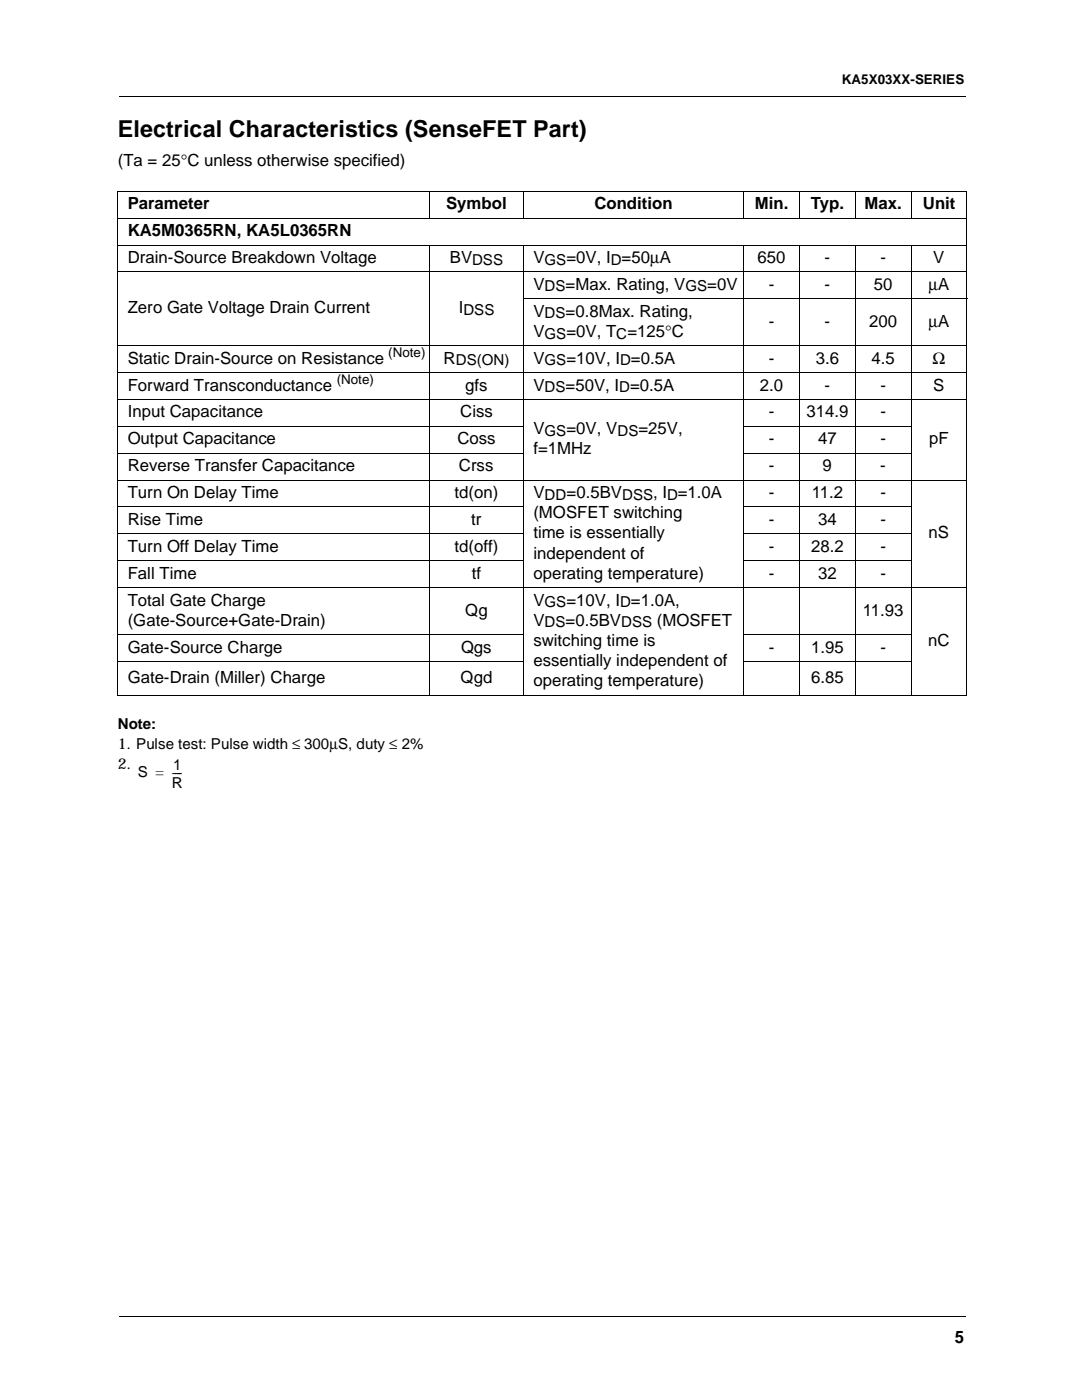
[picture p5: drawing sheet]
<svg xmlns="http://www.w3.org/2000/svg" width="216mm" height="279mm" viewBox="0 0 216 279" stroke-linecap="round" stroke-linejoin="round" font-family="sans-serif">
<defs><g id="words">
<text font-size="4.7" x="23.5" y="27.3">Electrical Characteristics (SenseFET Part)</text>
<g font-size="3.3">
<text x="23.5" y="33.1">(Ta = 25°C unless otherwise specified)</text>
<text x="25.5" y="41.8">Parameter</text>
<text x="89" y="41.8">Symbol</text>
<text x="118.6" y="41.8">Condition</text>
<text x="150.6" y="41.8">Min.</text>
<text x="161.8" y="41.8">Typ.</text>
<text x="172.5" y="41.8">Max.</text>
<text x="184.1" y="41.8">Unit</text>
<text x="25.5" y="47.1">KA5M0365RN, KA5L0365RN</text>
<text x="25.5" y="52.5">Drain-Source Breakdown Voltage</text>
<text x="89.8" y="52.5">BVDSS</text>
<text x="106.4" y="52.5">VGS=0V, ID=50µA</text>
<text x="151.2" y="52.5">650</text>
<text x="164.5" y="52.5">-</text>
<text x="175.7" y="52.5">-</text>
<text x="186.2" y="52.5">V</text>
<text x="106.4" y="57.9">VDS=Max. Rating, VGS=0V</text>
<text x="153.4" y="57.9">-</text>
<text x="164.5" y="57.9">-</text>
<text x="174.4" y="57.9">50</text>
<text x="185.3" y="57.9">µA</text>
<text x="25.5" y="62.5">Zero Gate Voltage Drain Current</text>
<text x="91.5" y="62.5">IDSS</text>
<text x="106.4" y="63.2">VDS=0.8Max. Rating,</text>
<text x="153.4" y="65.2">-</text>
<text x="164.5" y="65.2">-</text>
<text x="173.4" y="65.2">200</text>
<text x="185.3" y="65.2">µA</text>
<text x="106.4" y="67.2">VGS=0V, TC=125°C</text>
<text x="25.5" y="78">Forward Transconductance</text>
<text x="25.5" y="72.6">Static Drain-Source on Resistance</text>
<text x="88.5" y="72.6">RDS(ON)</text>
<text x="92.8" y="78">gfs</text>
<text x="106.4" y="78">VDS=50V, ID=0.5A</text>
<text x="106.4" y="72.6">VGS=10V, ID=0.5A</text>
<text x="151.6" y="78">2.0</text>
<text x="153.4" y="72.6">-</text>
<text x="162.8" y="72.6">3.6</text>
<text x="164.6" y="78">-</text>
<text x="173.9" y="72.6">4.5</text>
<text x="175.7" y="78">-</text>
<text x="186.1" y="72.6">Ω</text>
<text x="186.2" y="78">S</text>
<text x="25.5" y="83.3">Input Capacitance</text>
<text x="91.8" y="83.3">Ciss</text>
<text x="153.4" y="83.3">-</text>
<text x="160.9" y="83.3">314.9</text>
<text x="175.7" y="83.3">-</text>
<text x="25.5" y="88.7">Output Capacitance</text>
<text x="91.3" y="88.7">Coss</text>
<text x="106.4" y="86.7">VGS=0V, VDS=25V,</text>
<text x="153.4" y="88.7">-</text>
<text x="163.2" y="88.7">47</text>
<text x="175.7" y="88.7">-</text>
<text x="185.4" y="88.7">pF</text>
<text x="25.5" y="94.1">Reverse Transfer Capacitance</text>
<text x="91.6" y="94.1">Crss</text>
<text x="106.4" y="90.7">f=1MHz</text>
<text x="153.4" y="94.1">-</text>
<text x="164.1" y="94.1">9</text>
<text x="175.7" y="94.1">-</text>
<text x="25.5" y="99.4">Turn On Delay Time</text>
<text x="90.7" y="99.4">td(on)</text>
<text x="106.4" y="99.4">VDD=0.5BVDSS, ID=1.0A</text>
<text x="153.4" y="99.4">-</text>
<text x="162" y="99.4">11.2</text>
<text x="175.7" y="99.4">-</text>
<text x="25.5" y="104.8">Rise Time</text>
<text x="94" y="104.8">tr</text>
<text x="106.4" y="103.4">(MOSFET switching</text>
<text x="106.4" y="107.4">time is essentially</text>
<text x="153.4" y="104.8">-</text>
<text x="163.2" y="104.8">34</text>
<text x="175.7" y="104.8">-</text>
<text x="185.3" y="107.4">nS</text>
<text x="25.5" y="110.2">Turn Off Delay Time</text>
<text x="90.7" y="110.2">td(off)</text>
<text x="106.4" y="111.5">independent of</text>
<text x="153.4" y="110.2">-</text>
<text x="161.9" y="110.2">28.2</text>
<text x="175.7" y="110.2">-</text>
<text x="25.5" y="115.5">Fall Time</text>
<text x="94.2" y="115.5">tf</text>
<text x="106.4" y="115.5">operating temperature)</text>
<text x="153.4" y="115.5">-</text>
<text x="163.2" y="115.5">32</text>
<text x="175.7" y="115.5">-</text>
<text x="25.5" y="120.9">Total Gate Charge</text>
<text x="25.5" y="124.9">(Gate-Source+Gate-Drain)</text>
<text x="92.8" y="122.9">Qg</text>
<text x="106.4" y="120.9">VGS=10V, ID=1.0A,</text>
<text x="106.4" y="124.9">VDS=0.5BVDSS (MOSFET</text>
<text x="172.2" y="122.9">11.93</text>
<text x="25.5" y="130.3">Gate-Source Charge</text>
<text x="92" y="130.3">Qgs</text>
<text x="106.4" y="128.9">switching time is</text>
<text x="153.4" y="130.3">-</text>
<text x="161.8" y="130.3">1.95</text>
<text x="175.7" y="130.3">-</text>
<text x="185.2" y="128.9">nC</text>
<text x="25.5" y="136.3">Gate-Drain (Miller) Charge</text>
<text x="91.9" y="136.3">Qgd</text>
<text x="106.4" y="132.9">essentially independent of</text>
<text x="106.4" y="136.9">operating temperature)</text>
<text x="161.8" y="136.3">6.85</text>
<text x="190.5" y="268">5</text>
</g>
<g font-size="3">
<text x="23.5" y="145.5">Note:</text>
<text x="23.5" y="149.5">1. Pulse test: Pulse width ≤ 300µS, duty ≤ 2%</text>
<text x="23.5" y="153.5">2.</text>
<text x="27.5" y="155.2">S = ---</text>
<text x="34.5" y="153.6">1</text>
<text x="34.3" y="157.4">R</text>
</g>
<g font-size="2.7">
<text x="168" y="16.8">KA5X03XX-SERIES</text>
<text x="77.5" y="71.2">(Note)</text>
<text x="67.2" y="76.6">(Note)</text>
</g>
</g></defs>
<path d="M23.7 19.3l.1 .1zM23.7 262.7l.1 .1z" fill="#000"/>
<path d="M23.8 19.3h169M23.8 262.8h169" fill="none" stroke="#000" stroke-width=".2"/>
<path d="M196.1 51.3h8.4v168.9h-8.4z" fill="#fff"/>
<g fill="none" stroke="#000" stroke-width=".2">
<path d="M23.4 38.2h169.6M23.5 38.3v100.3M85.7 38.1v5.5M104.4 38.1v5.5M148.4 38.1v5.5M159.6 38.1v5.5M170.7 38.1v5.5M181.8 38.1v5.5M192.9 38.3v100.3M23.4 43.6h169.6M23.4 48.9h169.6M23.4 54.3h169.6"/>
<path d="M85.7 48.8v90M104.4 59.6h88.6M104.4 48.8v90M148.4 48.8v90M159.6 48.8v90M170.7 48.8v90M181.8 48.8v90M23.4 69h169.6M23.4 74.4h169.6M23.4 79.8h169.6M23.4 85.1h81.1M23.4 90.5h81.1"/>
<path d="M23.4 95.8h169.6M148.3 85.1h33.6M148.3 90.5h33.6M23.4 101.2h81.1M23.4 106.6h81.1M23.4 111.9h81.1M23.4 117.3h169.6M148.3 101.2h33.6M148.3 106.6h33.6M148.3 111.9h33.6M23.4 126.7h81.1M23.4 132h81.1"/>
<path d="M23.4 138.7h169.6M148.3 126.7h33.6M148.3 132h33.6"/>
</g>
<use href="#words"/>
</svg>
